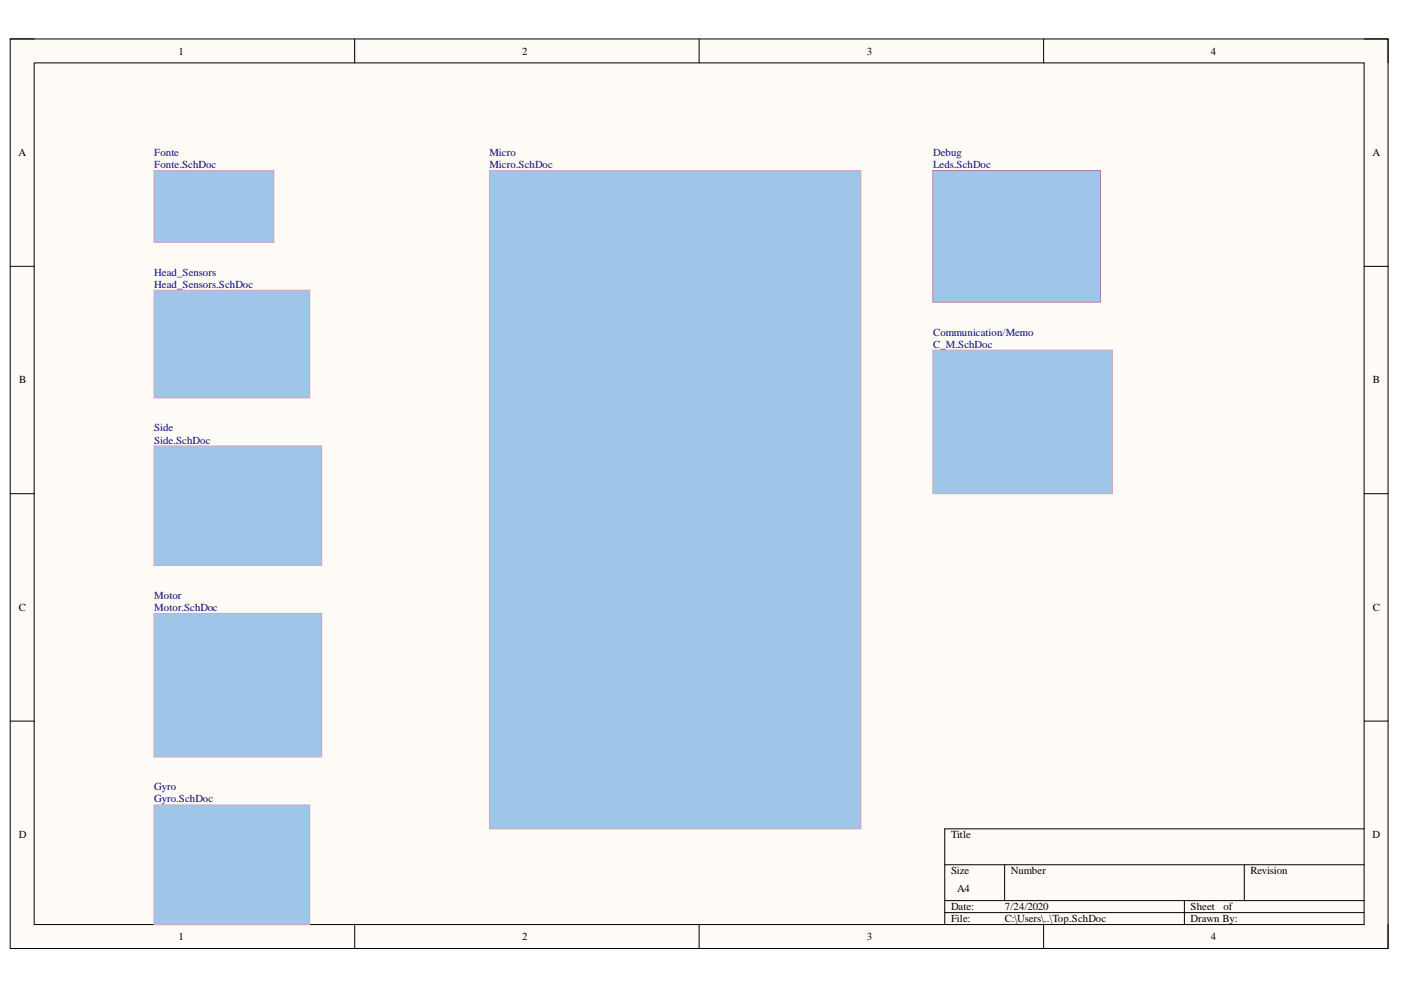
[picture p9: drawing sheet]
<svg xmlns="http://www.w3.org/2000/svg" width="297mm" height="210mm" viewBox="0 0 297 210" stroke-linecap="round" stroke-linejoin="round" font-family="sans-serif">
<defs><g id="words">
<g font-size="2.3">
<text x="37.9" y="11.6">1</text>
<text x="110.7" y="11.6">2</text>
<text x="183.8" y="11.6">3</text>
<text x="256.7" y="11.6">4</text>
<text x="3.9" y="33.1">A</text>
<text x="291" y="33.1">A</text>
<text x="4.1" y="81.3">B</text>
<text x="291" y="81.3">B</text>
<text x="4" y="129.5">C</text>
<text x="291" y="129.5">C</text>
<text x="4" y="177.7">D</text>
<text x="201.6" y="177.7">Title</text>
<text x="291" y="177.7">D</text>
<text x="201.6" y="185.4">Size</text>
<text x="214.3" y="185.4">Number</text>
<text x="265.1" y="185.4">Revision</text>
<text x="202.9" y="189.2">A4</text>
<text x="201.6" y="193">Date:</text>
<text x="201.6" y="195.5">File:</text>
<text x="213" y="193">7/24/2020</text>
<text x="213" y="195.5">C:\Users\..\Top.SchDoc</text>
<text x="252.4" y="193">Sheet</text>
<text x="252.4" y="195.5">Drawn By:</text>
<text x="259.4" y="193">of</text>
<text x="37.9" y="199.3">1</text>
<text x="110.7" y="199.3">2</text>
<text x="183.8" y="199.3">3</text>
<text x="256.7" y="199.3">4</text>
</g>
<g font-size="2.3" fill="#000080">
<text x="32.7" y="33.1">Fonte</text>
<text x="32.7" y="35.6">Fonte.SchDoc</text>
<text x="103.8" y="33.1">Micro</text>
<text x="103.8" y="35.6">Micro.SchDoc</text>
<text x="197.8" y="33.1">Debug</text>
<text x="197.8" y="35.6">Leds.SchDoc</text>
<text x="32.7" y="58.5">Head_Sensors</text>
<text x="32.7" y="61">Head_Sensors.SchDoc</text>
<text x="197.8" y="71.2">Communication/Memo</text>
<text x="197.8" y="73.7">C_M.SchDoc</text>
<text x="32.7" y="91.4">Side</text>
<text x="32.7" y="94">Side.SchDoc</text>
<text x="32.7" y="127">Motor</text>
<text x="32.7" y="129.5">Motor.SchDoc</text>
<text x="32.7" y="167.6">Gyro</text>
<text x="32.7" y="170.1">Gyro.SchDoc</text>
</g>
</g></defs>
<path d="M2.2 8.3h292.1v192.8h-292.1z" fill-rule="evenodd" fill="#fffcf8"/>
<path d="M2.2 8.3h292.1v192.8h-292.1z" fill="none" stroke="#000" stroke-width=".21"/>
<path d="M7.2 13.3h282v182.7h-282z" fill-rule="evenodd" fill="#fffcf8"/>
<g fill="none" stroke="#000" stroke-width=".21">
<path d="M2.2 8.3h5M7.2 13.3h282v182.7h-282zM75.2 8.3v5M148.2 8.3v5M221.3 8.3v5M289.2 8.3h5.1v5M2.2 56.5h5M289.2 56.5h5.1M2.2 104.7h5M289.2 104.7h5.1M2.2 152.9h5M289.2 152.9h5.1"/>
<path d="M289.2 175.7h-88.9v20.3M75.2 196v5.1M148.2 196v5.1M200.3 183.3h88.9M200.3 191h88.9M200.3 193.5h88.9M213 183.3v7.7M221.3 196v5.1M251.1 191v5M263.8 183.3v7.7M294.3 196v5.1"/>
</g>
<path d="M32.7 36.2h25.4v15.2h-25.4z" fill-rule="evenodd" fill="#9fc5e8"/>
<path d="M32.7 36.2h25.4v15.2h-25.4z" fill="none" stroke="#d5a6bd" stroke-width=".25"/>
<path d="M32.7 61.5h33v22.9h-33z" fill-rule="evenodd" fill="#9fc5e8"/>
<path d="M32.7 61.5h33v22.9h-33z" fill="none" stroke="#d5a6bd" stroke-width=".21"/>
<path d="M32.7 170.7h33v25.3h-33z" fill-rule="evenodd" fill="#9fc5e8"/>
<path d="M32.7 170.7h33v25.3h-33z" fill="none" stroke="#d5a6bd" stroke-width=".21"/>
<path d="M32.7 130.1h35.5v30.4h-35.5z" fill-rule="evenodd" fill="#9fc5e8"/>
<path d="M32.7 130.1h35.5v30.4h-35.5z" fill="none" stroke="#d5a6bd" stroke-width=".21"/>
<path d="M197.8 74.2h38.1v30.5h-38.1z" fill-rule="evenodd" fill="#9fc5e8"/>
<path d="M197.8 74.2h38.1v30.5h-38.1z" fill="none" stroke="#d5a6bd" stroke-width=".21"/>
<path d="M103.8 36.2h78.7v139.5h-78.7z" fill-rule="evenodd" fill="#9fc5e8"/>
<path d="M103.8 36.2h78.7v139.5h-78.7z" fill="none" stroke="#d5a6bd" stroke-width=".21"/>
<path d="M32.7 94.5h35.5v25.4h-35.5z" fill-rule="evenodd" fill="#9fc5e8"/>
<path d="M32.7 94.5h35.5v25.4h-35.5z" fill="none" stroke="#d5a6bd" stroke-width=".21"/>
<path d="M197.8 36.2h35.5v27.9h-35.5z" fill-rule="evenodd" fill="#9fc5e8"/>
<path d="M197.8 36.2h35.5v27.9h-35.5z" fill="none" stroke="#c27ba0" stroke-width=".21"/>
<use href="#words"/>
</svg>
